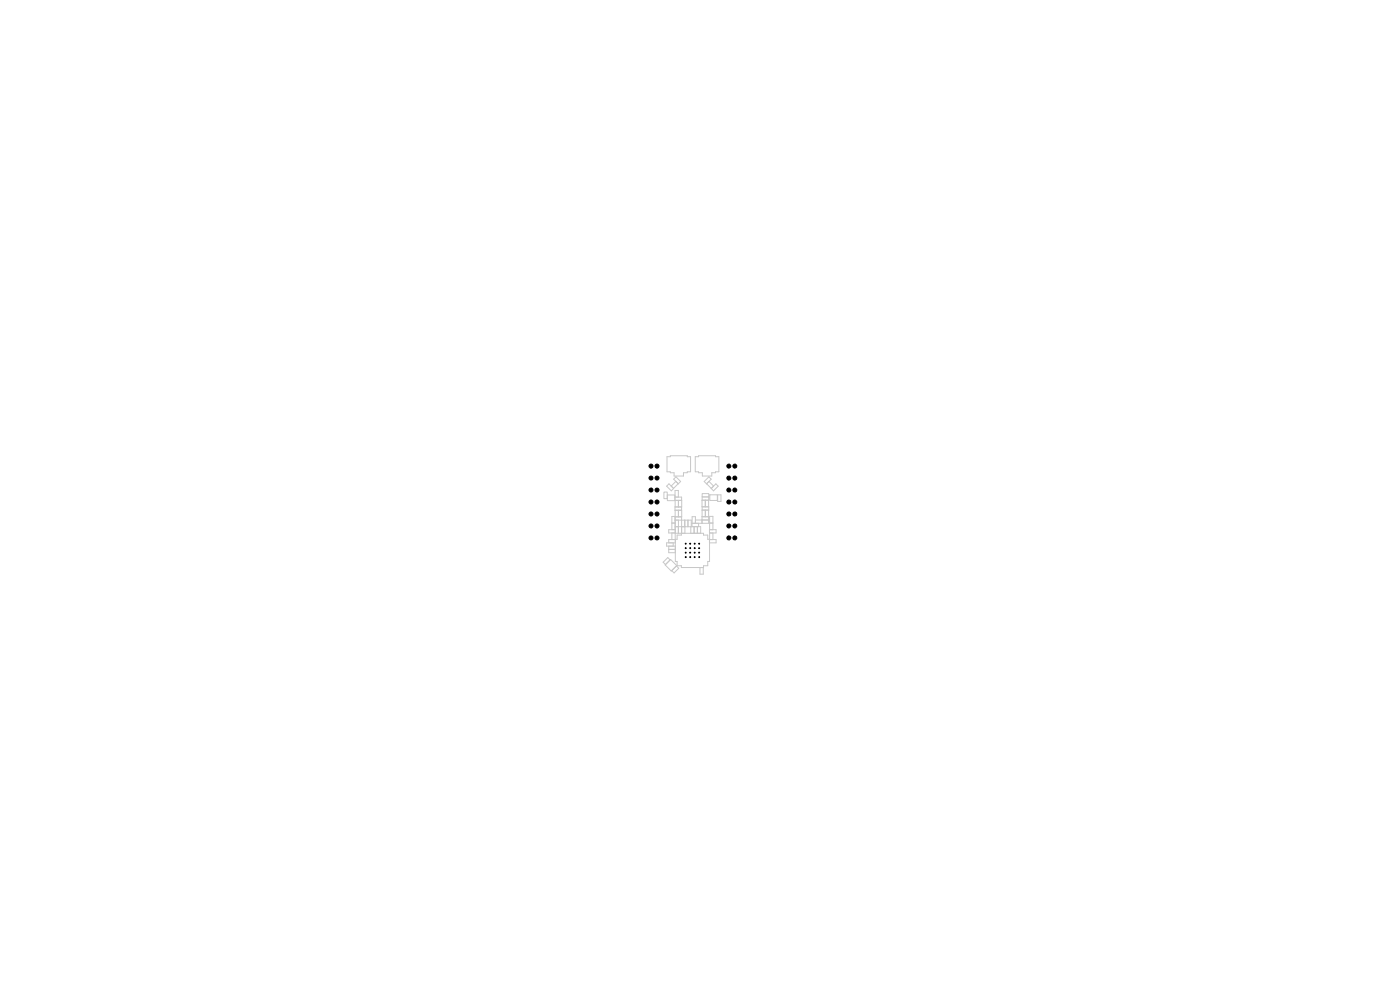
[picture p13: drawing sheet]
<svg xmlns="http://www.w3.org/2000/svg" width="297mm" height="210mm" viewBox="0 0 297 210" stroke-linecap="round" stroke-linejoin="round" font-family="sans-serif">
<g fill="none" stroke="#c8c8c8" stroke-width=".21">
<path d="M141.5 96.9h.7v-.2h3.6v.2h.7v3.2l-1.5 .2v.7h-2v-.7l-1.5-.2zM147.5 96.9h.7v-.2h3.6v.2h.7v3.2l-1.5 .2v.7h-2v-.7l-1.5-.2zM140.9 104.4h.6v1.4h-.6zM141.1 119.8l1.2-1.1 1.3 1.3-1.2 1.1zM141.6 105h1.6v1.2h-1.6zM141.9 116.5h1.4M141.9 115.8v1.4h1.4M141.9 102.6l1 1-.5 .5-1-1zM142.2 118.8l-.5-.5-1 1 .5 .5M142.5 111h.7M142.5 113.1v1.4M142.8 115.2v.7"/>
<path d="M142.9 101.6l.5-.5 1 1-.5 .5zM143.2 105.4h1.4v.7M143.2 106.1v1.4M143.2 108.2l.1 10.9h.3v.9h.9v.4h4.7v-.4h.9v-.9h.4v-9.6h.7v2.9M143.2 111.7h5.4v1.4M143.2 111.7h.7v1.4h-.7zM143.2 109.6h-.7v2.8h.7M143.3 112.4h-1.4v.7h1.4M143.3 114.5h-1.4v.7M143.3 115.2h-1.9v.7l1.9-.1M143.4 102.1l-1 1M143.9 102.6l-1 1"/>
<path d="M143.9 111.7v1.4h5.3v.4h.9v.9h.4M143.9 105.4v-1.4h-.7v2.1h1.4v1.4h-1.4v.7h1.4v1.4h-1.4v.7h3.5v1.4M143.9 106.1v1.4M143.9 108.2v1.4M143.9 110.3v1.4M144.5 113.1v.4h-.9v.9h-.3M144.6 107.5v.7M144.6 109.6v3.5M145.2 110.3v1.4M145.3 110.3v2.8M145.9 110.3v1.4M146.5 111.7v1.4"/>
<path d="M147.3 111.7l-.1 1.4M147.5 110.3h2.8M147.9 111.7v1.4M148 111.7v1.4M148.2 111v.7h-1.4v-2.1h.7v1.4M148.9 109.6h1.4M149 104.7h1.4v.7h-1.4zM149 107.5v.7M149.4 102.1l1-.9 .5 .4-1 1zM149.6 106.1v1.4M149.6 108.2v1.4M149.9 102.6l1 1"/>
<path d="M150.3 106.1v1.4M150.3 108.2v2.8h-3.5M150.4 105.4h-1.4v.7M150.4 105.4v.7h-1.5v1.4h1.5v.7h-1.5v2.8M150.4 102.1l1 1M150.5 112.4h1.4v.7h-1.4M150.5 114.5h1.4v.7h-1.4M150.5 110.9h.7M150.6 105h1.6v1.2h-1.6zM150.9 103.6l1-1 .5 .5-1 1zM151.2 113.1v1.4M152.2 105h.7v1.4h-.7z"/>
<path d="M143.5 120l.5 .5-1 1-.5-.5M148.5 120.4v1.4h.7v-1.4"/>
</g>
<g fill="#000" stroke="#000" stroke-width=".21">
<circle cx="138.1" cy="98.9" r=".42"/>
<circle cx="139.4" cy="98.9" r=".42"/>
<circle cx="154.6" cy="98.9" r=".42"/>
<circle cx="155.9" cy="98.9" r=".42"/>
<circle cx="138.1" cy="111.6" r=".42"/>
<circle cx="138.1" cy="106.5" r=".42"/>
<circle cx="138.1" cy="109" r=".42"/>
<circle cx="138.1" cy="104" r=".42"/>
<circle cx="138.1" cy="114.1" r=".42"/>
<circle cx="138.1" cy="101.4" r=".42"/>
<circle cx="139.4" cy="101.4" r=".42"/>
<circle cx="139.4" cy="104" r=".42"/>
<circle cx="139.4" cy="109" r=".42"/>
<circle cx="139.4" cy="106.5" r=".42"/>
<circle cx="139.4" cy="111.6" r=".42"/>
<circle cx="139.4" cy="114.1" r=".42"/>
<circle cx="145.5" cy="115.3" r=".1"/>
<circle cx="145.5" cy="116.3" r=".1"/>
<circle cx="145.5" cy="117.2" r=".1"/>
<circle cx="145.5" cy="118.2" r=".1"/>
<circle cx="146.4" cy="115.3" r=".1"/>
<circle cx="146.4" cy="116.3" r=".1"/>
<circle cx="146.4" cy="118.2" r=".1"/>
<circle cx="146.4" cy="117.2" r=".1"/>
<circle cx="147.4" cy="115.3" r=".1"/>
<circle cx="147.4" cy="116.3" r=".1"/>
<circle cx="147.4" cy="117.2" r=".1"/>
<circle cx="147.4" cy="118.2" r=".1"/>
<circle cx="148.3" cy="116.3" r=".1"/>
<circle cx="148.3" cy="115.3" r=".1"/>
<circle cx="148.3" cy="117.2" r=".1"/>
<circle cx="148.3" cy="118.2" r=".1"/>
<circle cx="154.6" cy="109" r=".42"/>
<circle cx="154.6" cy="114.1" r=".42"/>
<circle cx="154.6" cy="111.6" r=".42"/>
<circle cx="154.6" cy="106.5" r=".42"/>
<circle cx="154.6" cy="104" r=".42"/>
<circle cx="154.6" cy="101.4" r=".42"/>
<circle cx="155.9" cy="111.6" r=".42"/>
<circle cx="155.9" cy="106.5" r=".42"/>
<circle cx="155.9" cy="109" r=".42"/>
<circle cx="155.9" cy="104" r=".42"/>
<circle cx="155.9" cy="101.4" r=".42"/>
<circle cx="155.9" cy="114.1" r=".42"/>
</g>
</svg>
